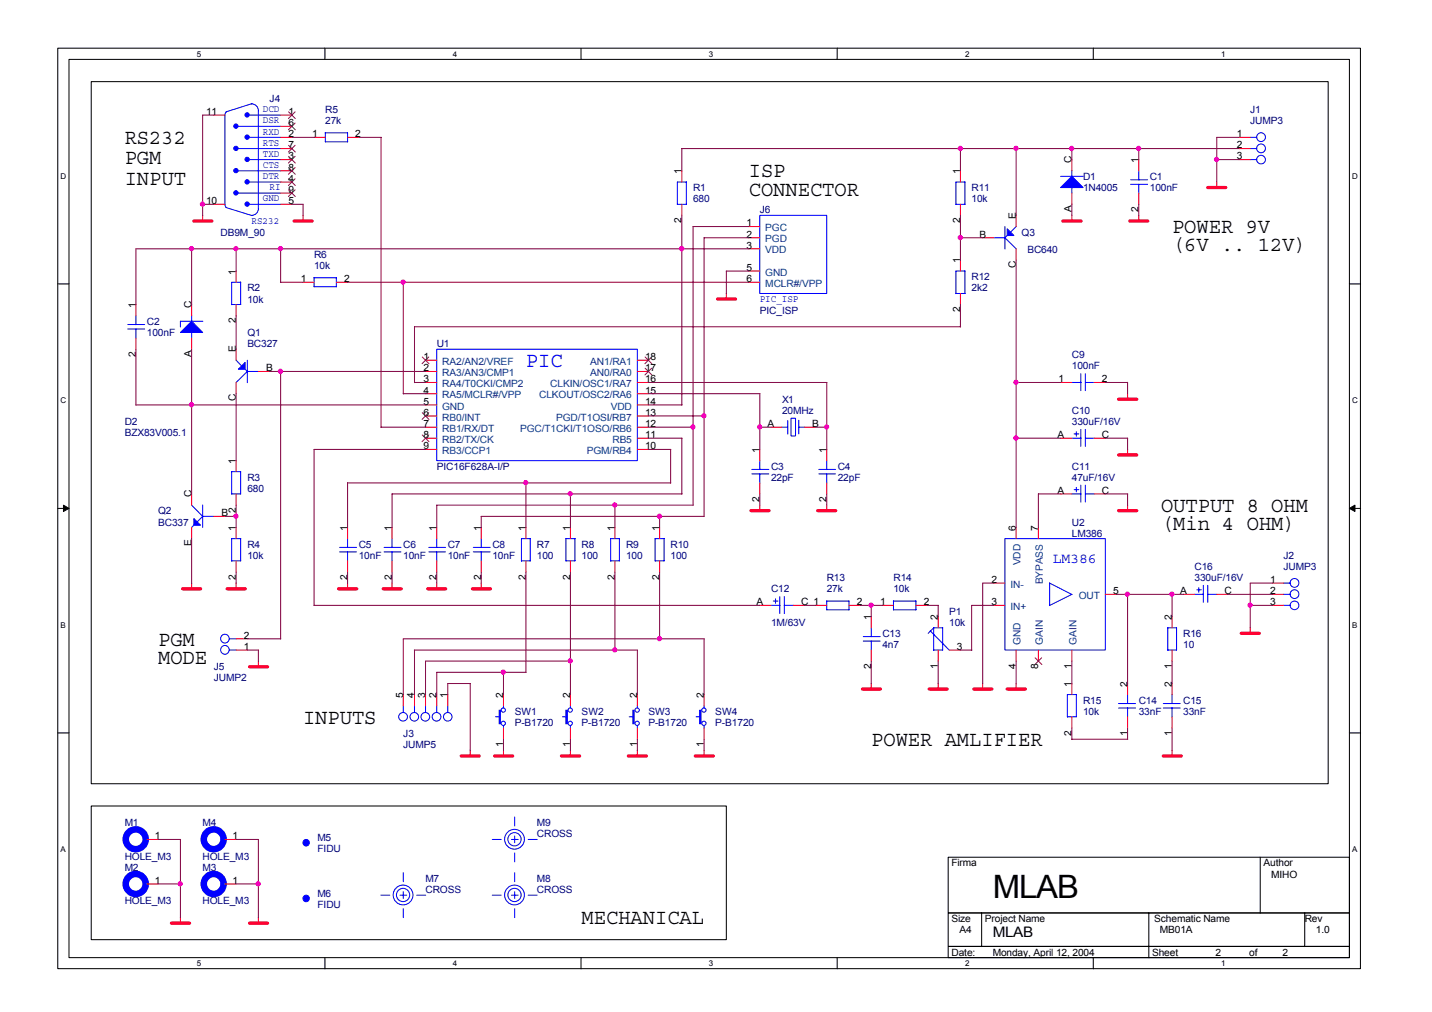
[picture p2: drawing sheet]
<svg xmlns="http://www.w3.org/2000/svg" width="297mm" height="210mm" viewBox="0 0 297 210" stroke-linecap="round" stroke-linejoin="round" font-family="sans-serif">
<defs><g id="words">
<text font-size="6.7" x="205.9" y="186.2">MLAB</text>
<g font-size="4.4">
<text x="25.9" y="29.9">RS232</text>
<text x="25.9" y="34.1">PGM</text>
<text x="25.9" y="38.3">INPUT</text>
<text x="155.3" y="36.8">ISP</text>
<text x="155.3" y="40.6">CONNECTOR</text>
<text x="243.1" y="48.3">POWER 9V</text>
<text x="243.1" y="52.2">(6V .. 12V)</text>
<text x="240.8" y="106.1">OUTPUT 8 OHM</text>
<text x="240.8" y="109.9">(Min 4 OHM)</text>
<text x="32.8" y="133.9">PGM</text>
<text x="32.8" y="137.7">MODE</text>
<text x="62.9" y="150.1">INPUTS</text>
<text x="180.7" y="154.7">POWER AMLIFIER</text>
<text x="120.6" y="191.7">MECHANICAL</text>
</g>
<text font-size="4.4" fill="#00f" x="109.1" y="76.1">PIC</text>
<text font-size="3" fill="#00f" x="218.4" y="116.8">LM386</text>
<text font-size="3" x="205.9" y="194.4">MLAB</text>
<g font-size="2.1">
<text x="42.8" y="23.8">11</text>
<text x="59.8" y="23.8">1</text>
<text x="59.8" y="28.4">2</text>
<text x="59.8" y="26.2">6</text>
<text x="64.7" y="28.4">1</text>
<text x="73.7" y="28.4">2</text>
<text x="256.6" y="28.4">1</text>
<text x="59.8" y="33.1">3</text>
<text x="59.8" y="30.8">7</text>
<text x="59.8" y="35.4">8</text>
<text x="222.3" y="33.8" transform="rotate(-90 222.3 33.8)">C</text>
<text x="236.2" y="33.8" transform="rotate(-90 236.2 33.8)">1</text>
<text x="256.6" y="30.8">2</text>
<text x="256.6" y="33.1">3</text>
<text x="59.8" y="37.7">4</text>
<text x="59.8" y="40">9</text>
<text x="141.4" y="36.2" transform="rotate(-90 141.4 36.2)">1</text>
<text x="199.2" y="36.2" transform="rotate(-90 199.2 36.2)">1</text>
<text x="42.8" y="42.3">10</text>
<text x="59.8" y="42.3">5</text>
<text x="141.4" y="46.3" transform="rotate(-90 141.4 46.3)">2</text>
<text x="154.9" y="46.9">1</text>
<text x="199.2" y="46.3" transform="rotate(-90 199.2 46.3)">2</text>
<text x="210.7" y="45.4" transform="rotate(-90 210.7 45.4)">E</text>
<text x="222.3" y="43.9" transform="rotate(-90 222.3 43.9)">A</text>
<text x="236.2" y="43.9" transform="rotate(-90 236.2 43.9)">2</text>
<text x="154.9" y="49.3">2</text>
<text x="154.9" y="51.6">3</text>
<text x="203.2" y="49.3">B</text>
<text x="48.9" y="56.9" transform="rotate(-90 48.9 56.9)">1</text>
<text x="62.4" y="58.5">1</text>
<text x="71.4" y="58.5">2</text>
<text x="154.9" y="56.2">5</text>
<text x="154.9" y="58.5">6</text>
<text x="199.2" y="54.6" transform="rotate(-90 199.2 54.6)">1</text>
<text x="210.7" y="55.5" transform="rotate(-90 210.7 55.5)">C</text>
<text x="28.2" y="63.9" transform="rotate(-90 28.2 63.9)">1</text>
<text x="39.7" y="63.9" transform="rotate(-90 39.7 63.9)">C</text>
<text x="199.2" y="64.8" transform="rotate(-90 199.2 64.8)">2</text>
<text x="48.9" y="67.1" transform="rotate(-90 48.9 67.1)">2</text>
<text x="28.2" y="74" transform="rotate(-90 28.2 74)">2</text>
<text x="39.7" y="74" transform="rotate(-90 39.7 74)">A</text>
<text x="48.9" y="73.1" transform="rotate(-90 48.9 73.1)">E</text>
<text x="55.2" y="77">B</text>
<text x="87.8" y="74.7">1</text>
<text x="87.8" y="77">2</text>
<text x="133.8" y="77">17</text>
<text x="133.8" y="74.7">18</text>
<text x="48.9" y="83.2" transform="rotate(-90 48.9 83.2)">C</text>
<text x="87.8" y="79.3">3</text>
<text x="87.8" y="81.6">4</text>
<text x="87.8" y="83.9">5</text>
<text x="133.8" y="83.9">14</text>
<text x="133.8" y="81.6">15</text>
<text x="133.8" y="79.3">16</text>
<text x="219.6" y="79.3">1</text>
<text x="228.6" y="79.3">2</text>
<text x="87.8" y="86.2">6</text>
<text x="87.8" y="88.6">7</text>
<text x="133.8" y="88.6">12</text>
<text x="133.8" y="86.2">13</text>
<text x="159.2" y="88.6">A</text>
<text x="168.5" y="88.6">B</text>
<text x="87.8" y="90.8">8</text>
<text x="87.8" y="93.2">9</text>
<text x="133.8" y="93.2">10</text>
<text x="133.8" y="90.8">11</text>
<text x="157.6" y="93.9" transform="rotate(-90 157.6 93.9)">1</text>
<text x="171.4" y="93.9" transform="rotate(-90 171.4 93.9)">1</text>
<text x="219.3" y="90.8">A</text>
<text x="228.6" y="90.8">C</text>
<text x="48.9" y="96.2" transform="rotate(-90 48.9 96.2)">1</text>
<text x="39.7" y="103.2" transform="rotate(-90 39.7 103.2)">C</text>
<text x="46" y="107.1">B</text>
<text x="48.9" y="106.3" transform="rotate(-90 48.9 106.3)">2</text>
<text x="157.6" y="104.1" transform="rotate(-90 157.6 104.1)">2</text>
<text x="171.4" y="104.1" transform="rotate(-90 171.4 104.1)">2</text>
<text x="219.3" y="102.4">A</text>
<text x="228.6" y="102.4">C</text>
<text x="39.7" y="113.3" transform="rotate(-90 39.7 113.3)">E</text>
<text x="48.9" y="110.1" transform="rotate(-90 48.9 110.1)">1</text>
<text x="72.1" y="110.1" transform="rotate(-90 72.1 110.1)">1</text>
<text x="81.3" y="110.1" transform="rotate(-90 81.3 110.1)">1</text>
<text x="90.6" y="110.1" transform="rotate(-90 90.6 110.1)">1</text>
<text x="99.8" y="110.1" transform="rotate(-90 99.8 110.1)">1</text>
<text x="109.1" y="110.1" transform="rotate(-90 109.1 110.1)">1</text>
<text x="118.3" y="110.1" transform="rotate(-90 118.3 110.1)">1</text>
<text x="127.5" y="110.1" transform="rotate(-90 127.5 110.1)">1</text>
<text x="136.8" y="110.1" transform="rotate(-90 136.8 110.1)">1</text>
<text x="210.7" y="110.1" transform="rotate(-90 210.7 110.1)">6</text>
<text x="215.3" y="110.1" transform="rotate(-90 215.3 110.1)">7</text>
<text x="48.9" y="120.2" transform="rotate(-90 48.9 120.2)">2</text>
<text x="72.1" y="120.2" transform="rotate(-90 72.1 120.2)">2</text>
<text x="81.3" y="120.2" transform="rotate(-90 81.3 120.2)">2</text>
<text x="90.6" y="120.2" transform="rotate(-90 90.6 120.2)">2</text>
<text x="99.8" y="120.2" transform="rotate(-90 99.8 120.2)">2</text>
<text x="109.1" y="120.2" transform="rotate(-90 109.1 120.2)">2</text>
<text x="118.3" y="120.2" transform="rotate(-90 118.3 120.2)">2</text>
<text x="127.5" y="120.2" transform="rotate(-90 127.5 120.2)">2</text>
<text x="136.8" y="120.2" transform="rotate(-90 136.8 120.2)">2</text>
<text x="156.9" y="125.5">A</text>
<text x="166.2" y="125.5">C 1</text>
<text x="177.7" y="125.5">2</text>
<text x="182.6" y="125.5">1</text>
<text x="191.6" y="125.5">2</text>
<text x="205.7" y="120.9">2</text>
<text x="205.7" y="125.5">3</text>
<text x="230.9" y="123.2">5</text>
<text x="244.8" y="123.2">A</text>
<text x="254" y="123.2">C</text>
<text x="263.5" y="120.9">1</text>
<text x="263.5" y="123.2">2</text>
<text x="263.5" y="125.5">3</text>
<text x="180.7" y="128.6" transform="rotate(-90 180.7 128.6)">1</text>
<text x="194.6" y="128.6" transform="rotate(-90 194.6 128.6)">2</text>
<text x="243.1" y="128.6" transform="rotate(-90 243.1 128.6)">2</text>
<text x="50.6" y="134.8">1</text>
<text x="50.6" y="132.5">2</text>
<text x="198.5" y="134.8">3</text>
<text x="180.7" y="138.7" transform="rotate(-90 180.7 138.7)">2</text>
<text x="194.6" y="138.7" transform="rotate(-90 194.6 138.7)">1</text>
<text x="210.7" y="138.7" transform="rotate(-90 210.7 138.7)">4</text>
<text x="215.3" y="138.7" transform="rotate(-90 215.3 138.7)">8</text>
<text x="222.3" y="142.5" transform="rotate(-90 222.3 142.5)">1</text>
<text x="222.3" y="138.7" transform="rotate(-90 222.3 138.7)">1</text>
<text x="233.8" y="142.5" transform="rotate(-90 233.8 142.5)">2</text>
<text x="243.1" y="142.5" transform="rotate(-90 243.1 142.5)">2</text>
<text x="243.1" y="138.7" transform="rotate(-90 243.1 138.7)">1</text>
<text x="83.6" y="144.8" transform="rotate(-90 83.6 144.8)">5</text>
<text x="85.9" y="144.8" transform="rotate(-90 85.9 144.8)">4</text>
<text x="88.2" y="144.8" transform="rotate(-90 88.2 144.8)">3</text>
<text x="90.6" y="144.8" transform="rotate(-90 90.6 144.8)">2</text>
<text x="92.8" y="144.8" transform="rotate(-90 92.8 144.8)">1</text>
<text x="104.4" y="144.8" transform="rotate(-90 104.4 144.8)">2</text>
<text x="118.3" y="144.8" transform="rotate(-90 118.3 144.8)">2</text>
<text x="132.2" y="144.8" transform="rotate(-90 132.2 144.8)">2</text>
<text x="146" y="144.8" transform="rotate(-90 146 144.8)">2</text>
<text x="104.4" y="154.9" transform="rotate(-90 104.4 154.9)">1</text>
<text x="118.3" y="154.9" transform="rotate(-90 118.3 154.9)">1</text>
<text x="132.2" y="154.9" transform="rotate(-90 132.2 154.9)">1</text>
<text x="146" y="154.9" transform="rotate(-90 146 154.9)">1</text>
<text x="222.3" y="152.6" transform="rotate(-90 222.3 152.6)">2</text>
<text x="233.8" y="152.6" transform="rotate(-90 233.8 152.6)">1</text>
<text x="243.1" y="152.6" transform="rotate(-90 243.1 152.6)">1</text>
<text x="32.1" y="174.1">1</text>
<text x="48.3" y="174.1">1</text>
<text x="197.4" y="179.7">Firma</text>
<text x="262.1" y="179.7">Author</text>
<text x="32.1" y="183.3">1</text>
<text x="48.3" y="183.3">1</text>
<text x="263.7" y="182">MIHO</text>
<text x="197.4" y="191.3">Size</text>
<text x="204.3" y="191.3">Project Name</text>
<text x="239.4" y="191.3">Schematic Name</text>
<text x="270.6" y="191.3">Rev</text>
<text x="199" y="193.6">A4</text>
<text x="240.6" y="193.6">MB01A</text>
<text x="273" y="193.6">1.0</text>
<text x="197.4" y="198.2">Date:</text>
<text x="205.9" y="198.2">Monday, April 12, 2004</text>
<text x="239" y="198.2">Sheet</text>
<text x="252.1" y="198.2">2</text>
<text x="259.1" y="198.2">of</text>
<text x="266" y="198.2">2</text>
</g>
<g font-size="2.1" fill="#00f">
<text x="54.5" y="23.3">DCD</text>
<text x="54.5" y="25.6">DSR</text>
<text x="54.5" y="27.9">RXD</text>
<text x="54.5" y="30.2">RTS</text>
<text x="54.5" y="34.8">CTS</text>
<text x="54.5" y="32.6">TXD</text>
<text x="54.5" y="41.8">GND</text>
<text x="54.5" y="37.2">DTR</text>
<text x="55.9" y="39.5">RI</text>
<text x="52.2" y="46.4">RS232</text>
<text x="157.6" y="62.6">PIC_ISP</text>
</g>
<g font-size="2.1" fill="#000080">
<text x="55.9" y="21.2">J4</text>
<text x="67.5" y="23.5">R5</text>
<text x="259.3" y="23.5">J1</text>
<text x="67.5" y="25.8">27k</text>
<text x="259.3" y="25.8">JUMP3</text>
<text x="143.8" y="39.7">R1</text>
<text x="143.8" y="42">680</text>
<text x="201.5" y="39.7">R11</text>
<text x="201.5" y="42">10k</text>
<text x="224.7" y="37.3">D1</text>
<text x="224.7" y="39.7">1N4005</text>
<text x="238.5" y="37.3">C1</text>
<text x="238.5" y="39.7">100nF</text>
<text x="157.6" y="44.3">J6</text>
<text x="45.8" y="48.9">DB9M_90</text>
<text x="65.2" y="53.5">R6</text>
<text x="211.9" y="48.9">Q3</text>
<text x="213.1" y="52.6">BC640</text>
<text x="65.2" y="55.8">10k</text>
<text x="201.5" y="58.1">R12</text>
<text x="51.3" y="60.5">R2</text>
<text x="51.3" y="62.8">10k</text>
<text x="157.6" y="65.1">PIC_ISP</text>
<text x="201.5" y="60.5">2k2</text>
<text x="30.5" y="67.4">C2</text>
<text x="30.5" y="69.7">100nF</text>
<text x="51.3" y="69.7">Q1</text>
<text x="51.3" y="72">BC327</text>
<text x="90.6" y="72">U1</text>
<text x="222.3" y="74.3">C9</text>
<text x="222.3" y="76.6">100nF</text>
<text x="162.2" y="83.6">X1</text>
<text x="25.9" y="88.2">D2</text>
<text x="162.2" y="85.9">20MHz</text>
<text x="222.3" y="85.9">C10</text>
<text x="222.3" y="88.2">330uF/16V</text>
<text x="25.9" y="90.5">BZX83V005.1</text>
<text x="51.3" y="99.7">R3</text>
<text x="90.6" y="97.5">PIC16F628A-I/P</text>
<text x="159.9" y="97.5">C3</text>
<text x="159.9" y="99.7">22pF</text>
<text x="173.8" y="97.5">C4</text>
<text x="173.8" y="99.7">22pF</text>
<text x="222.3" y="97.5">C11</text>
<text x="222.3" y="99.7">47uF/16V</text>
<text x="32.8" y="106.7">Q2</text>
<text x="51.3" y="102.1">680</text>
<text x="32.8" y="109">BC337</text>
<text x="51.3" y="113.6">R4</text>
<text x="74.4" y="113.6">C5</text>
<text x="83.7" y="113.6">C6</text>
<text x="92.9" y="113.6">C7</text>
<text x="102.2" y="113.6">C8</text>
<text x="111.4" y="113.6">R7</text>
<text x="120.6" y="113.6">R8</text>
<text x="129.9" y="113.6">R9</text>
<text x="139.1" y="113.6">R10</text>
<text x="222.3" y="109">U2</text>
<text x="222.3" y="111.3">LM386</text>
<text x="51.3" y="115.9">10k</text>
<text x="74.4" y="115.9">10nF</text>
<text x="83.7" y="115.9">10nF</text>
<text x="92.9" y="115.9">10nF</text>
<text x="102.2" y="115.9">10nF</text>
<text x="111.4" y="115.9">100</text>
<text x="120.6" y="115.9">100</text>
<text x="129.9" y="115.9">100</text>
<text x="139.1" y="115.9">100</text>
<text x="247.8" y="118.2">C16</text>
<text x="266.2" y="115.9">J2</text>
<text x="266.2" y="118.2">JUMP3</text>
<text x="159.9" y="122.9">C12</text>
<text x="171.5" y="120.6">R13</text>
<text x="171.5" y="122.9">27k</text>
<text x="185.3" y="120.6">R14</text>
<text x="185.3" y="122.9">10k</text>
<text x="247.8" y="120.6">330uF/16V</text>
<text x="159.9" y="129.8">1M/63V</text>
<text x="196.9" y="127.5">P1</text>
<text x="196.9" y="129.8">10k</text>
<text x="183" y="132.1">C13</text>
<text x="183" y="134.4">4n7</text>
<text x="245.4" y="132.1">R16</text>
<text x="245.4" y="134.4">10</text>
<text x="44.4" y="139">J5</text>
<text x="44.4" y="141.4">JUMP2</text>
<text x="106.8" y="148.3">SW1</text>
<text x="120.6" y="148.3">SW2</text>
<text x="134.5" y="148.3">SW3</text>
<text x="148.4" y="148.3">SW4</text>
<text x="224.7" y="146">R15</text>
<text x="224.7" y="148.3">10k</text>
<text x="236.2" y="146">C14</text>
<text x="236.2" y="148.3">33nF</text>
<text x="245.4" y="146">C15</text>
<text x="245.4" y="148.3">33nF</text>
<text x="83.7" y="152.9">J3</text>
<text x="83.7" y="155.2">JUMP5</text>
<text x="106.8" y="150.6">P-B1720</text>
<text x="120.6" y="150.6">P-B1720</text>
<text x="134.5" y="150.6">P-B1720</text>
<text x="148.4" y="150.6">P-B1720</text>
<text x="25.9" y="171.4">M1</text>
<text x="42" y="171.4">M4</text>
<text x="111.4" y="171.4">M9</text>
<text x="111.4" y="173.7">CROSS</text>
<text x="25.9" y="178.4">HOLE_M3</text>
<text x="42" y="178.4">HOLE_M3</text>
<text x="65.9" y="174.4">M5</text>
<text x="65.9" y="176.7">FIDU</text>
<text x="25.9" y="180.6">M2</text>
<text x="42" y="180.6">M3</text>
<text x="65.9" y="186">M6</text>
<text x="88.3" y="183">M7</text>
<text x="88.3" y="185.3">CROSS</text>
<text x="111.4" y="183">M8</text>
<text x="111.4" y="185.3">CROSS</text>
<text x="25.9" y="187.6">HOLE_M3</text>
<text x="42" y="187.6">HOLE_M3</text>
<text x="65.9" y="188.3">FIDU</text>
</g>
<g font-size="2.1" fill="#004080">
<text x="158.7" y="48">PGC</text>
<text x="158.7" y="50.3">PGD</text>
<text x="158.7" y="52.6">VDD</text>
<text x="158.7" y="57.2">GND</text>
<text x="158.7" y="59.5">MCLR#/VPP</text>
<text x="91.7" y="75.7">RA2/AN2/VREF</text>
<text x="122.4" y="75.7">AN1/RA1</text>
<text x="91.7" y="78">RA3/AN3/CMP1</text>
<text x="91.7" y="80.3">RA4/T0CKI/CMP2</text>
<text x="91.7" y="82.6">RA5/MCLR#/VPP</text>
<text x="111.8" y="82.6">CLKOUT/OSC2/RA6</text>
<text x="114.1" y="80.3">CLKIN/OSC1/RA7</text>
<text x="122.4" y="78">AN0/RA0</text>
<text x="91.7" y="85">GND</text>
<text x="91.7" y="87.2">RB0/INT</text>
<text x="91.7" y="89.6">RB1/RX/DT</text>
<text x="107.9" y="89.6">PGC/T1CKI/T1OSO/RB6</text>
<text x="115.4" y="87.2">PGD/T1OSI/RB7</text>
<text x="126.7" y="85">VDD</text>
<text x="91.7" y="91.9">RB2/TX/CK</text>
<text x="91.7" y="94.2">RB3/CCP1</text>
<text x="121.7" y="94.2">PGM/RB4</text>
<text x="127" y="91.9">RB5</text>
<text x="211.7" y="117.2" transform="rotate(-90 211.7 117.2)">VDD</text>
<text x="209.6" y="121.9">IN-</text>
<text x="216.3" y="121.2" transform="rotate(-90 216.3 121.2)">BYPASS</text>
<text x="223.8" y="124.2">OUT</text>
<text x="209.6" y="126.5">IN+</text>
<text x="211.7" y="133.7" transform="rotate(-90 211.7 133.7)">GND</text>
<text x="216.3" y="133.7" transform="rotate(-90 216.3 133.7)">GAIN</text>
<text x="223.3" y="133.7" transform="rotate(-90 223.3 133.7)">GAIN</text>
</g>
<g font-size="1.7">
<text x="40.9" y="11.7">5</text>
<text x="93.9" y="11.7">4</text>
<text x="147.1" y="11.7">3</text>
<text x="200.2" y="11.7">2</text>
<text x="253.3" y="11.7">1</text>
<text x="12.6" y="37.1">D</text>
<text x="280.5" y="37.1">D</text>
<text x="12.6" y="83.7">C</text>
<text x="280.5" y="83.7">C</text>
<text x="12.6" y="130.2">B</text>
<text x="280.5" y="130.2">B</text>
<text x="12.6" y="176.8">A</text>
<text x="280.5" y="176.8">A</text>
<text x="40.9" y="200.4">5</text>
<text x="93.9" y="200.4">4</text>
<text x="147.1" y="200.4">3</text>
<text x="200.2" y="200.4">2</text>
<text x="253.3" y="200.4">1</text>
</g>
</g></defs>
<path d="M12 10h270.2v190.9h-270.2zM14.3 12.3h265.6v186.3h-265.6z" fill="none" stroke="#000" stroke-width=".21"/>
<g fill="#fff">
<path d="M40.9 10.2h.9v1.9h-.9z"/>
<path d="M40.9 198.9h.9v1.8h-.9z"/>
</g>
<path d="M67.4 10v2.3M67.4 198.6v2.4" fill="none" stroke="#000" stroke-width=".21"/>
<g fill="#fff">
<path d="M93.9 10.2h1v1.9h-1z"/>
<path d="M93.9 198.9h1v1.8h-1z"/>
</g>
<path d="M120.5 10v2.3M120.5 198.6v2.4" fill="none" stroke="#000" stroke-width=".21"/>
<g fill="#fff">
<path d="M147.1 10.2h.9v1.9h-.9z"/>
<path d="M147.1 198.9h.9v1.8h-.9z"/>
</g>
<path d="M173.7 10v2.3M173.7 198.6v2.4" fill="none" stroke="#000" stroke-width=".21"/>
<g fill="#fff">
<path d="M200.2 10.2h.9v1.9h-.9z"/>
<path d="M200.2 198.9h.9v1.8h-.9z"/>
</g>
<path d="M226.8 10v2.3M226.8 198.6v2.4" fill="none" stroke="#000" stroke-width=".21"/>
<g fill="#fff">
<path d="M253.3 10.2h1v1.9h-1z"/>
<path d="M253.3 198.9h1v1.8h-1z"/>
<path d="M12.6 35.6h1.2v1.9h-1.2z"/>
<path d="M280.5 35.6h1.2v1.9h-1.2z"/>
<path d="M12.6 82.2h1.2v1.8h-1.2z"/>
<path d="M280.5 82.2h1.2v1.8h-1.2z"/>
</g>
<path d="M12 58.9h2.3M279.9 58.9h2.3" fill="none" stroke="#000" stroke-width=".21"/>
<g fill="#fff">
<path d="M12.6 128.7h1.1v1.9h-1.1z"/>
<path d="M280.5 128.7h1.1v1.9h-1.1z"/>
</g>
<path d="M12 105.5h2.3M279.9 105.5h2.3" fill="none" stroke="#000" stroke-width=".21"/>
<g fill="#000" stroke="#000" stroke-width=".21">
<path d="M13.2 104.8l1.1 .7-1.1 .6z" fill-rule="evenodd"/>
<path d="M279.9 105.5l1.2-.7v1.3z" fill-rule="evenodd"/>
</g>
<g fill="#fff">
<path d="M12.6 175.3h1.1v1.9h-1.1z"/>
<path d="M280.5 175.3h1.1v1.9h-1.1z"/>
</g>
<path d="M18.9 16.9h256.6v145.7h-256.6zM12 152h2.3M279.9 152h2.3M18.9 167.2h131.8v27.7h-131.8zM196.7 177.8h83.2v11.6h-83.2zM261.4 177.8v11.6M196.7 189.4h83.2v6.9h-83.2zM196.7 196.3h83.2v2.3h-83.2zM203.6 189.4v6.9M238.3 189.4v9.3M270.6 189.4v6.9" fill="none" stroke="#000" stroke-width=".21"/>
<g fill="none" stroke="#f00" stroke-width=".21">
<path d="M44.4 23.9h2.3M58.2 28.5h2.3M58.2 30.8h2.3M58.2 33.1h2.3M58.2 23.9h2.3M58.2 37.8h2.3M58.2 26.2h2.3M58.2 35.4h2.3M65.2 28.5h2.3M72.1 28.5h2.3M141.4 35.4v2.4M199.2 35.4v2.4"/>
<path d="M222.3 33.1v2.3M236.2 33.1v2.3M252.4 37.8v1.1M257 28.5h2.3M257 30.8h2.3M257 33.1h2.3M42 44.7v1.2M44.4 42.4h2.3M49 56.2v2.3M58.2 42.4h2.3M58.2 40h2.3M62.9 44.7v1.2"/>
<path d="M62.9 58.5h2.3M69.8 58.5h2.3M141.4 42.4v2.3M155.3 47h2.3M155.3 49.3h2.3M155.3 51.6h2.3M155.3 56.2h2.3M155.3 58.5h2.3M199.2 42.4v2.3M199.2 53.9v2.3M203.8 49.3h2.4M210.8 44.7v2.3"/>
<path d="M210.8 51.6v2.3M222.3 40v2.4M222.3 44.7v1.2M236.2 40v2.4M236.2 44.7v1.2M28.2 63.2v2.3M28.2 70.1v2.3M39.8 63.2v2.3M39.8 70.1v2.3M49 63.2v2.3M49 72.4v2.3M49 79.3v2.4"/>
<path d="M53.6 77h2.3M88.3 77h2.3M88.3 74.7h2.3M88.3 79.3h2.3M132.2 77h2.3M132.2 74.7h2.3M132.2 79.3h2.3M150.7 60.9v1.2M199.2 60.9v2.3M220 79.3h2.3M226.9 79.3h2.4M49 95.5v2.3"/>
<path d="M88.3 88.6h2.3M88.3 90.9h2.3M88.3 81.7h2.3M88.3 84h2.3M88.3 86.3h2.3M88.3 93.2h2.3M132.2 88.6h2.3M132.2 90.9h2.3M132.2 81.7h2.3M132.2 84h2.3M132.2 86.3h2.3M132.2 93.2h2.3"/>
<path d="M157.6 93.2v2.3M159.9 88.6h2.3M166.9 88.6h2.3M171.5 93.2v2.3M220 90.9h2.3M226.9 90.9h2.4M233.9 81.7v1.1M233.9 93.2v1.2M39.8 102.4v2.4M39.8 109.4v2.3M44.4 107.1h2.3M49 102.4v2.4"/>
<path d="M49 109.4v2.3M49 116.3v2.4M72.1 109.4v2.3M72.1 116.3v2.4M81.3 109.4v2.3M81.3 116.3v2.4M90.6 109.4v2.3M90.6 116.3v2.4M99.8 109.4v2.3M99.8 116.3v2.4M109.1 109.4v2.3M109.1 116.3v2.4"/>
<path d="M118.3 109.4v2.3M118.3 116.3v2.4M127.6 109.4v2.3M127.6 116.3v2.4M136.8 109.4v2.3M136.8 116.3v2.4M157.6 100.2v2.2M157.6 104.8v1.2M171.5 100.2v2.2M171.5 104.8v1.2M210.8 109.4v2.3M215.4 109.4v2.3"/>
<path d="M220 102.4h2.3M226.9 102.4h2.4M233.9 104.8v1.2M39.8 120.9v1.3M49 120.9v1.3M49 134.8h2.3M49 132.5h2.3M53.6 137.1v1.2M72.1 120.9v1.3M81.3 120.9v1.3M90.6 120.9v1.3M99.8 120.9v1.3"/>
<path d="M157.6 125.6h2.3M164.5 125.6h2.4M169.2 125.6h2.3M176.1 125.6h2.3M180.7 127.9v2.3M180.7 134.8v2.3M183 125.6h2.3M190 125.6h2.3M194.6 127.9v2.3M194.6 134.8v2.3M196.9 134.8h2.3M206.2 120.9h2.2"/>
<path d="M206.2 125.6h2.2M210.8 134.8v2.3M215.4 134.8v2.3M222.3 134.8v2.3M229.3 123.3h2.3M243.1 127.9v2.3M243.1 134.8v2.3M245.4 123.3h2.4M252.4 123.3h2.3M259.3 130.2v1.2M263.9 120.9h2.3M263.9 123.3h2.3"/>
<path d="M263.9 125.6h2.3M83.7 144.1v2.3M86 144.1v2.3M88.3 144.1v2.3M90.6 144.1v2.3M92.9 144.1v2.3M97.5 155.6v1.2M104.4 144.1v2.3M104.4 151v2.3M104.4 155.6v1.2M118.3 144.1v2.3M118.3 151v2.3"/>
<path d="M118.3 155.6v1.2M132.2 144.1v2.3M132.2 151v2.3M132.2 155.6v1.2M146 144.1v2.3M146 151v2.3M146 155.6v1.2M180.7 141.8v1.2M194.6 141.8v1.2M203.8 141.8v1.2M210.8 141.8v1.2M222.3 141.8v2.3"/>
<path d="M222.3 148.7v2.3M233.9 141.8v2.3M233.9 148.7v2.3M243.1 141.8v2.3M243.1 148.7v2.3M243.1 155.6v1.2M30.5 174.1h2.3M46.7 174.1h2.3M30.5 183.3h2.3M37.4 190.3v1.2M46.7 183.3h2.3M53.6 190.3v1.2"/>
</g>
<g fill="none" stroke="#f00" stroke-width=".68">
<path d="M250.5 38.9h3.8M40.2 45.8h3.7M61 45.8h3.7M220.5 45.8h3.7M234.4 45.8h3.7M148.8 62h3.8M232 94.4h3.8M232 82.8h3.8M155.8 105.9h3.7M169.6 105.9h3.8M232 105.9h3.8M37.9 122.1h3.7"/>
<path d="M47.1 122.1h3.8M51.8 138.3h3.7M70.2 122.1h3.8M79.5 122.1h3.7M88.7 122.1h3.8M98 122.1h3.7M257.5 131.4h3.7M95.7 156.8h3.7M102.6 156.8h3.7M116.5 156.8h3.7M130.3 156.8h3.8M144.2 156.8h3.8"/>
<path d="M178.9 142.9h3.7M192.7 142.9h3.8M202 142.9h3.7M208.9 142.9h3.8M241.3 156.8h3.7M35.6 191.5h3.7M51.8 191.5h3.7"/>
</g>
<g fill="none" stroke="#00f" stroke-width=".21">
<path d="M46.9 23.2l-.2 .7v18.5M49.4 30.8h8.8M49.4 26.2h8.8M49.4 35.4h8.8M51.8 28.5h6.5M51.8 33.1h6.5M51.8 23.9h6.5M51.8 37.8h6.5M52.2 21.5a1.38 1.38 0 0 1 1.4 1.4v20.4M52.2 21.5l-5.3 1.7M67.4 27.6h4.7v1.8M67.5 27.5v1.9h4.6"/>
<path d="M142.4 37.7v4.7M142.4 37.8h-1.9v4.6M200.2 37.7v4.7h-1.9M200.2 37.8h-1.9v4.6M220 36.6h4.7M222.3 35.4v1.2M222.3 38.9v1.1M234.5 37.3h3.5M234.5 38.2h3.5M236.2 35.4v1.9M236.2 38.2v1.9M259.3 28.5h1.4"/>
<path d="M259.3 30.8h1.4M259.3 33.1h1.4M46.7 42.4l.2 .6 5.3 1.7M49.4 40h8.8M49.9 58.5v4.7M50 58.5h-2v4.7M51.8 42.4h6.5M53.6 43.3a1.38 1.38 0 0 1-1.4 1.4M65.1 57.6h4.7M65.2 57.6v1.9h4.6M69.8 57.6v1.9M140.5 42.4h1.9"/>
<path d="M157.6 44.7h13.9v16.2h-13.9zM200.2 56.2v4.7h-1.9M200.2 56.2h-1.9v4.7M206.2 49.3h2.3M208.4 49.3l2.4 2.3M208.4 47v4.6M208.9 48.9l-.5 .5M210.8 46.9l-1.2 1.2M26.5 67.3h3.5M26.5 68.2h3.5M28.2 65.5v1.9M28.2 68.2v1.9"/>
<path d="M39.8 65.4v1.2M39.8 68.9v1.2M42.1 66.6h-4.7v1.2M48 63.2h2M48.9 74.7l1.2 1.2M50.8 76.6l.6 .5M51.3 77h2.3M51.3 74.7v4.7M51.4 77l-2.4 2.3M90.6 72.4h41.6v23.1h-41.6zM222.3 79.3h1.9M224.2 77.5v3.5"/>
<path d="M225.1 77.5v3.5M225.1 79.3h1.9M49.9 97.8v4.6M50 97.8h-2v4.7l2-.1M156 97.4h3.5M156 98.3h3.5M157.6 95.5v1.9M157.6 98.3v1.9M162.2 88.6h1.2M163.4 87.2v2.8M164.1 86.7h.9v3.7h-.9zM165.7 88.6h1.2"/>
<path d="M165.7 87.2v2.8M169.8 97.4h3.5M169.8 98.3h3.5M171.5 95.5v1.9M171.5 98.3v1.9M222.3 90.9h1.9M222.8 90h1M223.3 89.5v1M224.2 89.1v3.5M225.1 90.9h1.9M225.1 89.1v3.5M39.8 104.8l2.3 2.3"/>
<path d="M40.3 108.9l-.5 .5M42 107.1h2.4M42 107.1l-1.1 1.2M42 104.7v4.7M48 116.3h2M49.9 111.7v4.6M50 111.7h-2v4.7M70.4 113.5h3.6M70.4 114.5h3.6M72.1 111.7v1.9M72.1 114.5v1.9M79.7 113.5h3.5"/>
<path d="M79.7 114.5h3.5M81.3 111.7v1.9M81.3 114.5v1.9M88.9 113.5h3.5M88.9 114.5h3.5M90.6 111.7v1.9M90.6 114.5v1.9M98.2 113.5h3.5M98.2 114.5h3.5M99.8 111.7v1.9M99.8 114.5v1.9M108.2 116.3h1.8"/>
<path d="M110 111.7v4.6M110 111.7h-1.8v4.7M117.4 116.3h1.9v-4.6h-1.9v4.7M126.7 116.3h1.8v-4.6h-1.8v4.7M135.9 116.3h1.9M137.8 111.7v4.6M137.8 111.7h-1.9v4.7M208.4 111.7h20.9v23.1h-20.9zM222.3 102.4h1.9M222.8 101.6h1M223.3 101.1v.9M224.2 100.6v3.5"/>
<path d="M225.1 100.6v3.5M225.1 102.4h1.9M47.6 134.8h1.4M47.6 132.5h1.4M159.9 125.6h1.9M160.4 124.7h1M160.9 124.2v.9M161.8 123.7v3.6M162.7 125.6h1.9M162.7 123.7v3.6M171.4 124.7h4.7M171.5 124.6v1.9h4.6"/>
<path d="M176.1 124.6v1.9M179.1 132h3.5M179.1 133h3.5M180.7 130.2v1.9M180.7 133v1.9M185.3 124.7h4.7M185.3 124.6v1.9h4.7M190 124.6v1.9M193 130.9l3.9 3.9M193.5 130.4l-1 1M193.6 130.2h1.9M193.7 130.2v4.7"/>
<path d="M195.5 130.2v4.6h-1.9M217.7 120.9v4.7M217.7 120.9l4.7 2.4M222.3 123.3l-4.6 2.3M242.2 130.2h1.9M242.2 130.2v4.7M244.1 130.2v4.6h-1.9M247.8 123.3h1.8M248.2 122.3h1M248.7 121.9v1M249.6 121.4v3.5M250.5 123.3h1.9"/>
<path d="M250.5 121.4v3.5M266.2 120.9h1.4M266.2 123.3h1.4M266.2 125.6h1.4M83.7 146.3v1.5M86 146.3v1.5M88.3 146.3v1.5M90.6 146.3v1.5M92.9 146.3v1.5M102.8 148.7h.7M104.4 146.3v.6M104.4 150.5v.5"/>
<path d="M116.7 148.7h.7M118.3 146.3v.6M118.3 150.5v.5M130.5 148.7h.8M132.2 146.3v.6M132.2 150.5v.5M144.4 148.7h.7M146 146.3v.6M146 150.5v.5M221.4 148.7h1.9M223.3 144v4.7M223.3 144.1h-1.9v4.6"/>
<path d="M232 146.9h3.5M232 145.9h3.5M233.9 144v1.9M233.9 146.8v1.9M241.3 146.9h3.5M241.3 145.9h3.5M243.1 144v1.9M243.1 146.8v1.9M30.2 174.1h.3M46.4 174.1h.3M102.1 174.1h1.9M106.1 174.1h1.4"/>
<path d="M106.8 169.5v1.8M106.8 173.4v1.4M106.8 176.9v1.9M109.6 174.1h1.8M30.2 183.3h.3M46.4 183.3h.3M79 185.7h1.9M83 185.7h1.4M83.7 181v1.9M83.7 185v1.4M83.7 188.5v1.8M86.4 185.7h1.9"/>
<path d="M102.1 185.7h1.9M106.1 185.7h1.4M106.8 181v1.9M106.8 185v1.4M106.8 188.5v1.8M109.6 185.7h1.8"/>
<circle cx="261.6" cy="28.4" r=".91"/>
<circle cx="261.6" cy="30.8" r=".91"/>
<circle cx="261.6" cy="33.1" r=".9"/>
<circle cx="46.6" cy="132.5" r=".9"/>
<circle cx="46.6" cy="134.8" r=".9"/>
<circle cx="268.5" cy="123.2" r=".91"/>
<circle cx="268.5" cy="120.9" r=".91"/>
<circle cx="268.5" cy="125.6" r=".9"/>
<circle cx="83.6" cy="148.7" r=".9"/>
<circle cx="85.9" cy="148.7" r=".89"/>
<circle cx="88.2" cy="148.7" r=".9"/>
<circle cx="90.6" cy="148.7" r=".9"/>
<circle cx="92.9" cy="148.7" r=".89"/>
<circle cx="104.4" cy="147.3" r=".44"/>
<circle cx="104.4" cy="150" r=".44"/>
<circle cx="118.3" cy="147.3" r=".44"/>
<circle cx="118.3" cy="150" r=".44"/>
<circle cx="132.2" cy="147.3" r=".44"/>
<circle cx="132.2" cy="150" r=".44"/>
<circle cx="146" cy="147.3" r=".44"/>
<circle cx="146" cy="150" r=".44"/>
<circle cx="106.7" cy="174.1" r="2.05"/>
<circle cx="106.7" cy="174.1" r="1.38"/>
<circle cx="83.6" cy="185.6" r="2.05"/>
<circle cx="83.6" cy="185.6" r="1.38"/>
<circle cx="106.7" cy="185.6" r="2.05"/>
<circle cx="106.7" cy="185.6" r="1.38"/>
</g>
<g fill="#00f" stroke="#00f" stroke-width=".21">
<path d="M50.8 75.2v1.4h-1.4z" fill-rule="evenodd"/>
<path d="M40.2 107.6l1.4 1.3h-1.4z" fill-rule="evenodd"/>
<path d="M208.9 47.5l1.4 1.4h-1.4z" fill-rule="evenodd"/>
<path d="M37.4 69l2.4-2.4 2.2 2.4z" fill-rule="evenodd"/>
<path d="M222.3 36.6l2.4 2.3h-4.7z" fill-rule="evenodd"/>
</g>
<g fill="#00f" stroke="#00f" stroke-width=".21">
<path d="M103.5 147.3h.3v2.8h-.3z"/>
<path d="M117.4 147.3h.3v2.8h-.3z"/>
<path d="M131.3 147.3h.2v2.8h-.2z"/>
<path d="M145.1 147.3h.3v2.8h-.3z"/>
<circle cx="51.3" cy="23.8" r=".44"/>
<circle cx="51.3" cy="28.4" r=".44"/>
<circle cx="48.9" cy="26.2" r=".44"/>
<circle cx="48.9" cy="30.8" r=".44"/>
<circle cx="51.3" cy="33.1" r=".44"/>
<circle cx="48.9" cy="35.4" r=".44"/>
<circle cx="51.3" cy="37.7" r=".44"/>
<circle cx="48.9" cy="40" r=".44"/>
<circle cx="51.3" cy="42.3" r=".44"/>
<circle cx="63.5" cy="174.8" r=".67"/>
<circle cx="63.5" cy="186.3" r=".67"/>
</g>
<g fill="none" stroke="#00f" stroke-width="1.4">
<circle cx="28.2" cy="174.1" r="2.06"/>
<circle cx="44.3" cy="174.1" r="2.05"/>
<circle cx="28.2" cy="183.3" r="2.07"/>
<circle cx="44.3" cy="183.3" r="2.06"/>
</g>
<g fill="none" stroke="#804000" stroke-width=".21">
<path d="M59.9 23.2l1.4 1.4M59.9 32.4l1.4 1.4M59.9 37.1l1.4 1.4M59.9 25.5l1.4 1.4M59.9 30.1l1.4 1.4M59.9 34.8l1.4 1.4M59.9 39.4l1.4 1.4M61.2 23.2l-1.4 1.4M61.2 32.4l-1.4 1.4M61.2 37.1l-1.4 1.4M61.2 25.5l-1.4 1.4M61.2 30.1l-1.4 1.4"/>
<path d="M61.2 34.8l-1.4 1.4M61.2 39.4l-1.4 1.4M87.6 74l1.4 1.4M88.9 74l-1.4 1.4M133.8 76.4l1.4 1.4M133.8 74l1.4 1.4M135.2 76.4l-1.4 1.4M135.2 74l-1.4 1.4M87.6 85.6l1.4 1.4M87.6 90.2l1.4 1.4M88.9 85.6l-1.4 1.4M88.9 90.2l-1.4 1.4"/>
<path d="M214.7 136.4l1.4 1.4M216.1 136.4l-1.4 1.4"/>
</g>
<g fill="none" stroke="#800040" stroke-width=".21">
<path d="M44.4 23.9h-2.4v20.8M60.5 28.5h4.7M74.4 28.5h4.7M79 28.5v60.1h9.3M199.2 30.8v4.7M210.8 30.8v13.9M222.3 30.8v2.3M236.2 30.8v2.3M252.4 33.1h4.6M257 30.8h-115.6v4.7M257 28.5h-4.6v9.3M39.8 51.6v11.6"/>
<path d="M42 42.4h2.4M49 51.6v4.7M58.2 51.6v6.9h4.7M60.5 42.4h2.4M62.9 42.4v2.3M72.1 58.5h83.3M83.7 58.5v23.2M141.4 44.7v39.3M155.4 49.3h-9.4v57.8M155.4 51.6h-127.2v11.6M155.4 47h-11.6v57.8M155.4 56.2h-4.7v4.7"/>
<path d="M199.2 44.7v9.3M199.2 49.3h4.7M210.8 53.9v55.5M222.3 42.4v2.3M236.2 42.4v2.3M28.2 72.4v11.6h60.1M39.8 72.4v30.1M49 65.5v7M55.9 77h32.4M58.2 77v55.5M86 79.3h2.3M134.5 79.3h37"/>
<path d="M171.5 79.3v14M199.2 63.2v4.6M199.3 67.8h-113.3v11.6M210.7 79.3h9.3M229.2 79.3h4.7M233.9 79.3v2.4M49 81.7v13.9M83.7 81.7h4.6M88.3 93.2h-23.1v32.4M134.5 90.9h7M134.5 93.2h4.6v7M134.5 86.3h11.6"/>
<path d="M134.5 81.7h23.1M134.5 88.6h9.3M134.5 84h7M141.4 90.9v11.6M157.6 88.6h2.4M157.6 81.7v11.6M169.2 88.6h2.3M210.8 90.9h9.2M229.3 90.9h4.6M233.9 90.9v2.4M39.8 111.7v9.3M46.7 107.1h2.3"/>
<path d="M49 104.8v4.6M49 118.7v2.3M72.1 118.7v2.3M81.3 118.7v2.3M90.6 118.7v2.3M99.8 107.1h46.2M99.8 107.1v2.3M99.8 118.7v2.3M109.1 100.2v9.2M109.1 118.7v20.8M118.3 102.4v7M118.3 118.7v25.4"/>
<path d="M127.6 104.8v4.6M127.6 118.7v16.2M136.8 107.1v2.3M136.8 118.7v13.8M139.1 100.2h-67v9.2M141.5 102.4h-60.2v7M143.8 104.8h-53.2v4.6M157.6 102.4v2.4M171.5 102.4v2.4M220 102.4h-4.6v7M229.3 102.4h4.6M233.9 102.4v2.4"/>
<path d="M51.3 134.8h2.3M51.3 132.5h7M53.6 134.8v2.4M65.2 125.6h92.4M85.9 134.8h46.3v9.3M86 134.8v9.3M104.4 139.4v4.7M109.1 139.4h-18.5v4.7M118.4 137.1h-30.1v7M146 132.5v11.6M146.1 132.5h-62.4v11.6M166.9 125.6h2.3"/>
<path d="M178.4 125.6h4.7M180.7 125.6v2.3M180.7 137.1v4.7M192.3 125.6h2.3M194.6 125.6v2.3M194.6 137.1v4.7M199.2 134.8h2.4M206.2 125.6h-4.7v9.3M206.2 120.9h-2.4v20.9M210.8 137.1v4.7M222.3 137.1v4.7M231.6 123.3h13.9"/>
<path d="M233.9 123.3v18.5M243.1 123.3v4.6M243.1 137.1v4.7M254.7 123.3h9.3M259.3 125.6h4.7M264 120.9h-4.7v9.4M97.5 141.8v13.9M97.6 141.8h-4.7v2.3M104.4 153.3v2.4M118.3 153.3v2.4M132.2 153.3v2.4M146 153.3v2.4"/>
<path d="M222.3 151v2.4M222.3 153.3h11.6M233.9 151v2.3M243.1 151v4.7M32.8 174.1h4.6v16.2M49 174.1h4.6M53.6 174.1v16.2M32.8 183.3h4.7M49 183.3h4.6"/>
</g>
<g fill="#f0f" stroke="#f0f" stroke-width=".21">
<circle cx="233.8" cy="123.2" r=".44"/>
<circle cx="210.7" cy="79.3" r=".44"/>
<circle cx="259.3" cy="125.5" r=".44"/>
<circle cx="53.6" cy="183.3" r=".44"/>
<circle cx="243.1" cy="123.2" r=".44"/>
<circle cx="210.7" cy="30.8" r=".44"/>
<circle cx="222.3" cy="30.8" r=".44"/>
<circle cx="199.2" cy="49.3" r=".44"/>
<circle cx="199.2" cy="30.8" r=".44"/>
<circle cx="236.2" cy="30.8" r=".44"/>
<circle cx="127.5" cy="134.8" r=".44"/>
<circle cx="104.4" cy="139.4" r=".44"/>
<circle cx="48.9" cy="107.1" r=".44"/>
<circle cx="146" cy="86.2" r=".44"/>
<circle cx="141.4" cy="51.6" r=".44"/>
<circle cx="143.7" cy="88.6" r=".44"/>
<circle cx="83.6" cy="58.5" r=".44"/>
<circle cx="109.1" cy="100.1" r=".44"/>
<circle cx="118.3" cy="102.4" r=".44"/>
<circle cx="127.5" cy="104.7" r=".44"/>
<circle cx="136.8" cy="132.5" r=".44"/>
<circle cx="136.8" cy="107.1" r=".44"/>
<circle cx="210.7" cy="90.8" r=".44"/>
<circle cx="157.6" cy="88.6" r=".44"/>
<circle cx="171.4" cy="88.6" r=".44"/>
<circle cx="39.7" cy="51.6" r=".44"/>
<circle cx="48.9" cy="51.6" r=".44"/>
<circle cx="58.2" cy="77" r=".44"/>
<circle cx="118.3" cy="137.1" r=".44"/>
<circle cx="58.2" cy="51.6" r=".44"/>
<circle cx="39.7" cy="83.9" r=".44"/>
<circle cx="42" cy="42.3" r=".44"/>
<circle cx="37.4" cy="183.3" r=".44"/>
<circle cx="180.7" cy="125.5" r=".44"/>
<circle cx="252.3" cy="33.1" r=".44"/>
</g>
<use href="#words"/>
</svg>
